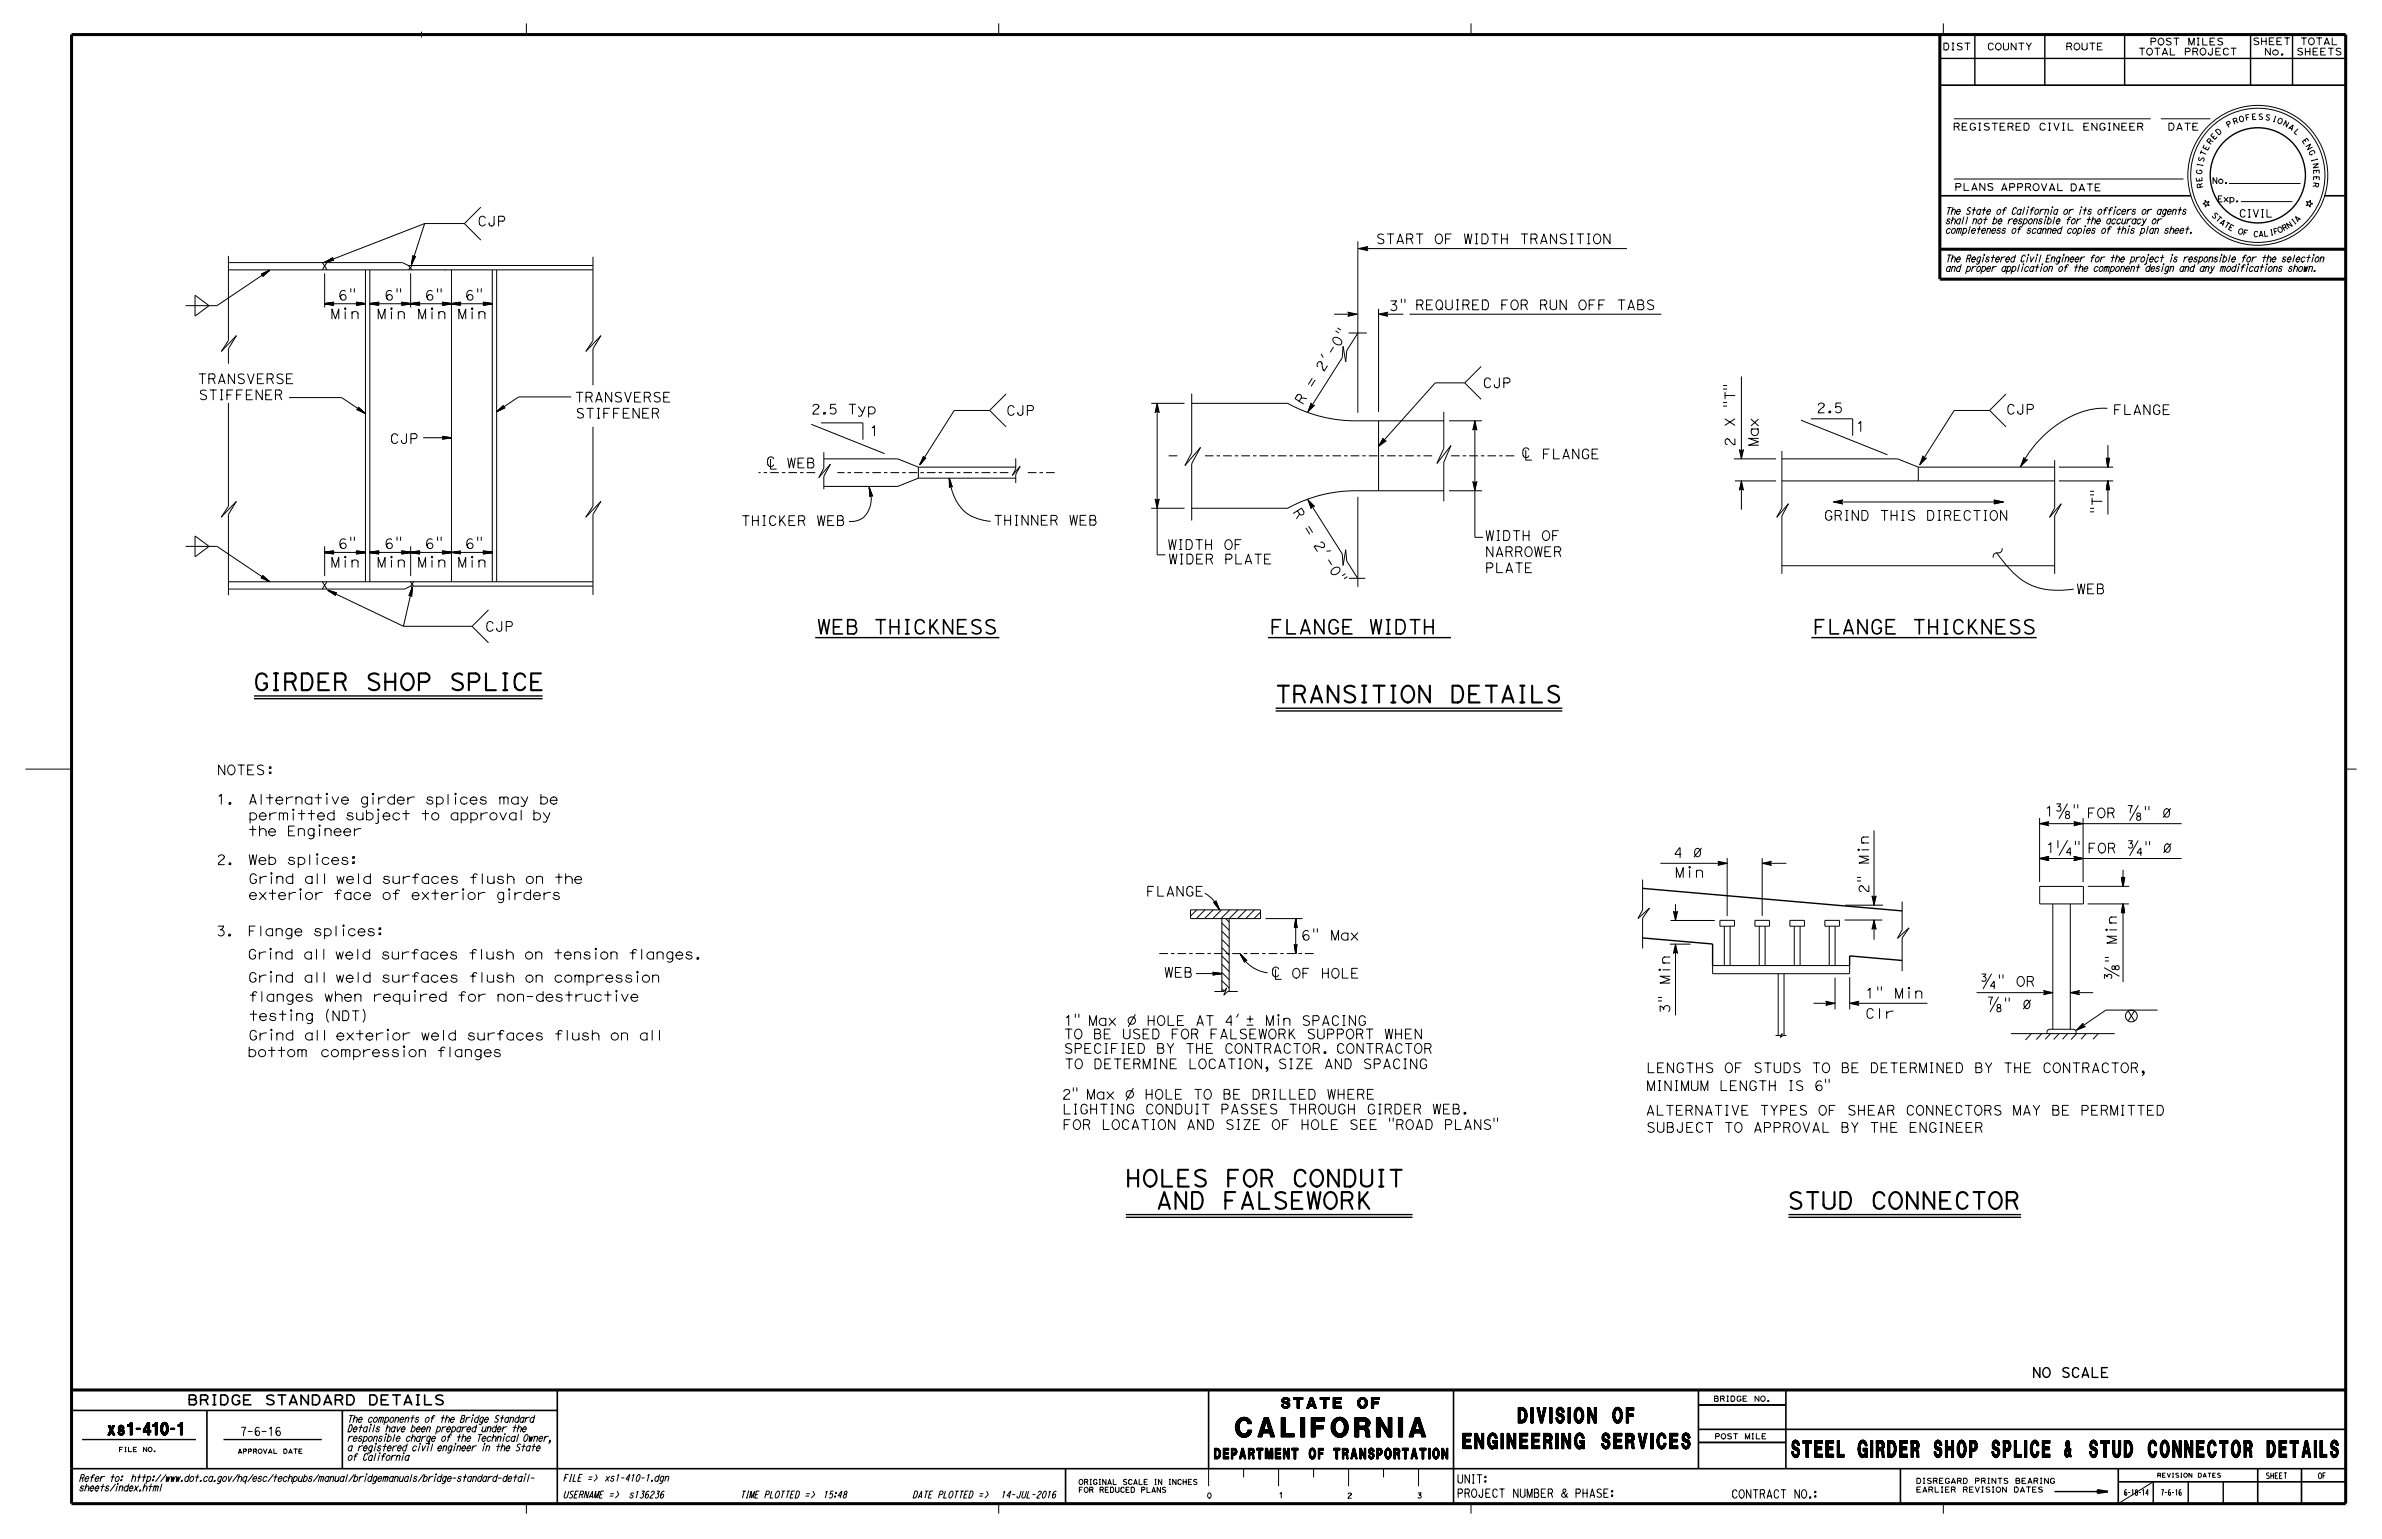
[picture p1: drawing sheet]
<svg xmlns="http://www.w3.org/2000/svg" width="432mm" height="279mm" viewBox="0 0 432 279" stroke-linecap="round" stroke-linejoin="round" font-family="sans-serif">
<defs><g id="words">
<text font-size="3.6" x="361.9" y="103" transform="rotate(-45 361.9 103)">~</text>
<text font-size="3.5" x="223.9" y="260.5">CALIFORNIA</text>
<g font-size="3">
<text x="45.9" y="125.1">GIRDER SHOP SPLICE</text>
<text x="231.1" y="127.4">TRANSITION DETAILS</text>
<text x="203.9" y="215.1">HOLES FOR CONDUIT</text>
<text x="207.7" y="219.2">AND FALSEWORK</text>
<text x="324" y="219.2">STUD CONNECTOR</text>
<text x="324.8" y="264.2">STEEL GIRDER SHOP SPLICE &amp; STUD CONNECTOR DETAILS</text>
</g>
<g font-size="2.8">
<text x="265.2" y="262.7">ENGINEERING SERVICES</text>
<text x="275.2" y="258">DIVISION OF</text>
</g>
<g font-size="2.6">
<text x="148.1" y="114.9">WEB THICKNESS</text>
<text x="230.2" y="114.9">FLANGE WIDTH</text>
<text x="328.7" y="114.9">FLANGE THICKNESS</text>
</g>
<text font-size="2.2" x="19.5" y="260.2">xs1-410-1</text>
<g font-size="1.9">
<text x="232.3" y="255.3">STATE OF</text>
<text x="220.1" y="264.5">DEPARTMENT OF TRANSPORTATION</text>
</g>
<g font-size="1.8">
<text x="86.5" y="41">CJP</text>
<text x="249.4" y="44.2">START OF WIDTH TRANSITION</text>
<text x="59.9" y="57.8">Min</text>
<text x="60.7" y="54.4">6&quot;</text>
<text x="68.3" y="57.8">Min</text>
<text x="69" y="54.4">6&quot;</text>
<text x="75.7" y="57.8">Min</text>
<text x="76.4" y="54.4">6&quot;</text>
<text x="82.9" y="57.8">Min</text>
<text x="83.7" y="54.4">6&quot;</text>
<text x="251.7" y="56.3">3&quot;</text>
<text x="256.5" y="56.2">REQUIRED FOR RUN OFF TABS</text>
<text x="35.8" y="69.6">TRANSVERSE</text>
<text x="238" y="70.5" transform="rotate(-58 238 70.5)">=</text>
<text x="239.9" y="67.5" transform="rotate(-58 239.9 67.5)">2 ’ - 0 &quot;</text>
<text x="268.8" y="70.3">CJP</text>
<text x="36" y="72.5">STIFFENER</text>
<text x="104.2" y="72.9">TRANSVERSE</text>
<text x="104.3" y="75.8">STIFFENER</text>
<text x="147" y="75.1">2.5 Typ</text>
<text x="182.4" y="75.3">CJP</text>
<text x="236.1" y="73.5" transform="rotate(-58 236.1 73.5)">R</text>
<text x="314.5" y="77.5" transform="rotate(-90 314.5 77.5)">X</text>
<text x="314.5" y="73.9" transform="rotate(-90 314.5 73.9)">&quot;T&quot;</text>
<text x="329.3" y="74.8">2.5</text>
<text x="363.6" y="75.1">CJP</text>
<text x="383" y="75.2">FLANGE</text>
<text x="70.6" y="80.4">CJP</text>
<text x="157.6" y="79">1</text>
<text x="314.5" y="81" transform="rotate(-90 314.5 81)">2</text>
<text x="318.8" y="81" transform="rotate(-90 318.8 81)">Max</text>
<text x="336.4" y="78.2">1</text>
<text x="134.3" y="95.3">THICKER WEB</text>
<text x="180" y="95.2">THINNER WEB</text>
<text x="234.3" y="92.8" transform="rotate(58 234.3 92.8)">R</text>
<text x="236.2" y="95.8" transform="rotate(58 236.2 95.8)">=</text>
<text x="330.6" y="94.3">GRIND THIS DIRECTION</text>
<text x="381" y="93.1" transform="rotate(-90 381 93.1)">&quot;T&quot;</text>
<text x="60.7" y="99.5">6&quot;</text>
<text x="69" y="99.5">6&quot;</text>
<text x="76.4" y="99.5">6&quot;</text>
<text x="83.7" y="99.5">6&quot;</text>
<text x="211.6" y="99.6">WIDTH OF</text>
<text x="238" y="98.8" transform="rotate(58 238 98.8)">2 ’ - 0 &quot;</text>
<text x="269.2" y="100.9">NARROWER</text>
<text x="269.2" y="98">WIDTH OF</text>
<text x="59.9" y="102.8">Min</text>
<text x="68.3" y="102.8">Min</text>
<text x="75.7" y="102.8">Min</text>
<text x="82.9" y="102.8">Min</text>
<text x="211.8" y="102.3">WIDER PLATE</text>
<text x="269.2" y="103.8">PLATE</text>
<text x="376.4" y="107.7">WEB</text>
<text x="87.9" y="114.5">CJP</text>
<text x="39.3" y="140.5">NOTES:</text>
<text x="39.2" y="145.8">1.</text>
<text x="42.4" y="148.7">permitted subject to approval by</text>
<text x="44.6" y="145.8">Alternative girder splices may be</text>
<text x="42.4" y="151.5">the Engineer</text>
<text x="303.3" y="155.5">4 `</text>
<text x="39.2" y="156.8">2.</text>
<text x="41.1" y="160.2">Grind all weld surfaces flush on the</text>
<text x="44.3" y="156.8">Web splices:</text>
<text x="303.6" y="159.1">Min</text>
<text x="338.8" y="156.7" transform="rotate(-90 338.8 156.7)">Min</text>
<text x="41.6" y="163.1">exterior face of exterior girders</text>
<text x="207.8" y="162.5">FLANGE</text>
<text x="338.8" y="162" transform="rotate(-90 338.8 162)">2&quot;</text>
<text x="39.2" y="169.7">3.</text>
<text x="40.9" y="173.9">Grind all weld surfaces flush on tension flanges.</text>
<text x="44.5" y="169.7">Flange splices:</text>
<text x="235.9" y="170.5">6&quot; Max</text>
<text x="383.7" y="171.3" transform="rotate(-90 383.7 171.3)">Min</text>
<text x="40.8" y="178.1">Grind all weld surfaces flush on compression</text>
<text x="211" y="177.2">WEB</text>
<text x="302.7" y="178.5" transform="rotate(-90 302.7 178.5)">Min</text>
<text x="41.1" y="181.6">flanges when required for non-destructive</text>
<text x="41.3" y="185.1">testing (NDT)</text>
<text x="302.7" y="183.8" transform="rotate(-90 302.7 183.8)">3&quot;</text>
<text x="338.1" y="184.6">Clr</text>
<text x="338.1" y="181">1&quot; Min</text>
<text x="385.8" y="185.1">X</text>
<text x="40.9" y="191.6">bottom compression flanges</text>
<text x="41.2" y="188.6">Grind all exterior weld surfaces flush on all</text>
<text x="192.8" y="188.4">TO BE USED FOR FALSEWORK SUPPORT WHEN</text>
<text x="192.8" y="191">SPECIFIED BY THE CONTRACTOR. CONTRACTOR</text>
<text x="192.9" y="193.8">TO DETERMINE LOCATION, SIZE AND SPACING</text>
<text x="298.4" y="194.5">LENGTHS OF STUDS TO BE DETERMINED BY THE CONTRACTOR,</text>
<text x="298.4" y="197.7">MINIMUM LENGTH IS 6&quot;</text>
<text x="192.5" y="202">LIGHTING CONDUIT PASSES THROUGH GIRDER WEB.</text>
<text x="298.3" y="202.2">ALTERNATIVE TYPES OF SHEAR CONNECTORS MAY BE PERMITTED</text>
<text x="192.6" y="204.8">FOR LOCATION AND SIZE OF HOLE SEE &quot;ROAD PLANS&quot;</text>
<text x="298.4" y="205.3">SUBJECT TO APPROVAL BY THE ENGINEER</text>
<text x="368.3" y="249.7">NO SCALE</text>
<text x="33.9" y="254.7">BRIDGE STANDARD DETAILS</text>
</g>
<g font-size="1.5">
<text x="43.5" y="260.3">7-6-16</text>
<text x="264.1" y="268.9">UNIT:</text>
<text x="264.1" y="271.5">PROJECT NUMBER &amp; PHASE:</text>
<text x="313.8" y="271.6">CONTRACT NO.:</text>
</g>
<text font-size="1.4" x="405.9" y="39.4">CIVIL</text>
<g font-size="1.3">
<text x="354" y="23.6">REGISTERED CIVIL ENGINEER</text>
<text x="392.9" y="23.6">DATE</text>
<text x="354.3" y="34.5">PLANS</text>
<text x="362.6" y="34.6">APPROVAL</text>
<text x="375.2" y="34.6">DATE</text>
<text x="352.6" y="40.6">shall not be responsible for the accuracy or</text>
<text x="352.6" y="38.9">The State of California or its officers or agents</text>
<text x="352.6" y="47.5">The Registered Civil Engineer for the project is responsible for the selection</text>
<text x="352.6" y="42.3">completeness of scanned copies of this plan sheet.</text>
<text x="58.5" y="48.9">X</text>
<text x="352.6" y="49.2">and proper application of the component design and any modifications shown.</text>
<text x="58.4" y="106.8">X</text>
<text x="62.9" y="257.9">The components of the Bridge Standard</text>
<text x="62.9" y="263.1">a registered civil engineer in the State</text>
<text x="62.9" y="261.4">responsible charge of the Technical Owner,</text>
<text x="62.9" y="259.6">Details have been prepared under the</text>
<text x="14.3" y="268.6">Refer to:</text>
<text x="22.9" y="268.6">http://www.dot.ca.gov/hq/esc/techpubs/manual/bridgemanuals/bridge-standard-detail-</text>
<text x="62.9" y="264.8">of California</text>
<text x="102" y="268.6">FILE =&gt;</text>
<text x="109.5" y="268.6">xs1-410-1.dgn</text>
<text x="14.3" y="270.4">sheets/index.html</text>
<text x="102" y="271.6">USERNAME =&gt;</text>
<text x="113.9" y="271.6">s136236</text>
<text x="134.1" y="271.6">TIME PLOTTED =&gt;</text>
<text x="149.1" y="271.6">15:48</text>
<text x="165.4" y="271.6">DATE PLOTTED =&gt;</text>
<text x="181.3" y="271.6">14-JUL-2016</text>
</g>
<g font-size="1.2">
<text x="352.1" y="9.1">DIST</text>
<text x="360.2" y="9.1">COUNTY</text>
<text x="374.4" y="9.1">ROUTE</text>
<text x="387.6" y="10">TOTAL PROJECT</text>
<text x="389.7" y="8.2">POST MILES</text>
<text x="408.3" y="8.1">SHEET</text>
<text x="410.4" y="10">No.</text>
<text x="416.3" y="10">SHEETS</text>
<text x="416.9" y="8.1">TOTAL</text>
</g>
<g font-size="1.1">
<text x="401" y="33.3">No.</text>
<text x="401.9" y="36.6">Exp.</text>
<text x="410.7" y="268.1">SHEET</text>
<text x="420.2" y="268.1">OF</text>
<text x="385" y="271.1">6-18-14</text>
<text x="391.7" y="271.1">7-6-16</text>
</g>
<g font-size="1">
<text x="403.9" y="23.2" transform="rotate(-31 403.9 23.2)">P</text>
<text x="405" y="22.6" transform="rotate(-20 405 22.6)">R</text>
<text x="406" y="22.2" transform="rotate(-15 406 22.2)">O</text>
<text x="407.1" y="21.9" transform="rotate(-10 407.1 21.9)">F</text>
<text x="408.2" y="21.7" transform="rotate(-4 408.2 21.7)">E</text>
<text x="409.3" y="21.7" transform="rotate(1 409.3 21.7)">S</text>
<text x="410.5" y="21.7" transform="rotate(12 410.5 21.7)">S</text>
<text x="411.8" y="22" transform="rotate(17 411.8 22)">I</text>
<text x="412.7" y="22.2" transform="rotate(22 412.7 22.2)">O</text>
<text x="413.7" y="22.7" transform="rotate(28 413.7 22.7)">N</text>
<text x="414.7" y="23.2" transform="rotate(33 414.7 23.2)">A</text>
<text x="415.7" y="23.9" transform="rotate(44 415.7 23.9)">L</text>
<text x="399.4" y="29.5" transform="rotate(-74 399.4 29.5)">S</text>
<text x="399.7" y="28.4" transform="rotate(-69 399.7 28.4)">T</text>
<text x="400.2" y="27.4" transform="rotate(-63 400.2 27.4)">E</text>
<text x="400.7" y="26.3" transform="rotate(-53 400.7 26.3)">R</text>
<text x="401.4" y="25.4" transform="rotate(-47 401.4 25.4)">E</text>
<text x="402.1" y="24.6" transform="rotate(-42 402.1 24.6)">D</text>
<text x="417.3" y="25.5" transform="rotate(55 417.3 25.5)">E</text>
<text x="417.9" y="26.4" transform="rotate(60 417.9 26.4)">N</text>
<text x="418.4" y="27.4" transform="rotate(65 418.4 27.4)">G</text>
<text x="419" y="28.8" transform="rotate(76 419 28.8)">I</text>
<text x="419.2" y="29.6" transform="rotate(81 419.2 29.6)">N</text>
<text x="399.1" y="31.7" transform="rotate(-85 399.1 31.7)">G</text>
<text x="399.2" y="32.9" transform="rotate(-96 399.2 32.9)">E</text>
<text x="399.2" y="30.4" transform="rotate(-79 399.2 30.4)">I</text>
<text x="399.4" y="34" transform="rotate(-101 399.4 34)">R</text>
<text x="419.4" y="33" transform="rotate(98 419.4 33)">R</text>
<text x="419.4" y="30.7" transform="rotate(87 419.4 30.7)">E</text>
<text x="419.4" y="31.9" transform="rotate(92 419.4 31.9)">E</text>
<text x="400.8" y="39.1" transform="rotate(46 400.8 39.1)">S</text>
<text x="401.5" y="39.8" transform="rotate(41 401.5 39.8)">T</text>
<text x="402.2" y="40.4" transform="rotate(37 402.2 40.4)">A</text>
<text x="403" y="41" transform="rotate(32 403 41)">T</text>
<text x="403.8" y="41.5" transform="rotate(27 403.8 41.5)">E</text>
<text x="414" y="41.9" transform="rotate(-29 414 41.9)">R</text>
<text x="414.9" y="41.5" transform="rotate(-34 414.9 41.5)">N</text>
<text x="415.9" y="40.8" transform="rotate(-38 415.9 40.8)">I</text>
<text x="416.4" y="40.4" transform="rotate(-43 416.4 40.4)">A</text>
<text x="405.6" y="42.3" transform="rotate(18 405.6 42.3)">O</text>
<text x="406.5" y="42.6" transform="rotate(13 406.5 42.6)">F</text>
<text x="408.4" y="42.9" transform="rotate(4 408.4 42.9)">C</text>
<text x="409.4" y="42.9" transform="rotate(-1 409.4 42.9)">A</text>
<text x="410.4" y="42.9" transform="rotate(-6 410.4 42.9)">L</text>
<text x="411.5" y="42.7" transform="rotate(-10 411.5 42.7)">I</text>
<text x="412.3" y="42.5" transform="rotate(-15 412.3 42.5)">F</text>
<text x="413.1" y="42.3" transform="rotate(-24 413.1 42.3)">O</text>
<text x="310.6" y="254.1">BRIDGE NO.</text>
<text x="310.8" y="260.9">POST MILE</text>
<text x="347.3" y="269">DISREGARD PRINTS BEARING</text>
<text x="347.3" y="270.6">EARLIER REVISION DATES</text>
</g>
<g font-size=".9">
<text x="195.5" y="269.2">ORIGINAL SCALE IN INCHES</text>
<text x="195.5" y="270.6">FOR REDUCED PLANS</text>
<text x="218.7" y="271.6">0</text>
<text x="231.8" y="271.6">1</text>
<text x="244.2" y="271.6">2</text>
<text x="256.9" y="271.6">3</text>
</g>
<g font-size=".8">
<text x="21.5" y="263.2">FILE NO.</text>
<text x="43" y="263.5">APPROVAL DATE</text>
<text x="391" y="267.9">REVISION DATES</text>
</g>
</g></defs>
<g fill="none" stroke="#000" stroke-width=".18">
<path d="M76.4 5.7v1.1M95.4 4.2v2.1M181 4.2v2.1M266.7 4.2v2.1M352.3 4.2v2.1M87.2 37.6l-3 3M354.2 21.5h35.7M354.2 32.5h41.6M367.6 38l-.2 .9M370.8 39.7l-.2 .9M372 38l-.3 .9M377.2 38l-.2 .9"/>
<path d="M383.4 38l-.2 .9M391.7 21.5h9M399.7 36.3l.3 .4 .4-.2-.2 .4 .3 .4-.5-.2-.2 .4v-.4l-.5-.2 .4-.1zM404.1 33.3h12.9M406.2 36.6h9.4M418.1 36.5l.4 .2 .3-.4v.5l.4 .1-.4 .2v.4l-.3-.3-.4 .1 .3-.4zM35.4 53.5l2.5 1.9-2.5 1.9zM41.4 48.9h66.1M41.4 46.4v15.3l-1.3 2 2.8-2.8-1.5 2.3v2.7M41.4 47.6h31.6l1 .5M47.5 49.8h.1M47.6 49.8v.2"/>
<path d="M48.9 49l-1.5 .7M48.9 49l-9.6 6.4h-5.7M48.9 49l-1.3 .8M48.9 49l-1.3 .9M48.9 49l-1.3 1M48.9 49l-1.6 .7 .2 .1M48.9 49l-1.3 1.2v-.2M48.9 49l-1.4 .8M48.9 49l-1.3 1.1M58.9 49.6v6.1M58.9 55.1h7.3M60.3 47l-1.4 .6"/>
<path d="M60.3 47l.1 .1M60.3 46.9l-1.4 .7M60.3 46.8v-.1l-1.4 .9M60.3 46.8l-1.4 .8M60.3 46.8v.2M60.4 47.1l-1.5 .5M60.4 47.1l.2 .1-1.7 .4M60.5 47.2l-1.6 .4M62.6 56.5v1.3M63.6 52.3v.6M64.2 52.3v.6M66.2 48.9v56.6"/>
<path d="M67 55.1h22.2M67 48.9v56.6M71 56.5v1.3M72 52.3v.6M72.6 52.3v.6M74 48.1l.7 .8M74 48.1h33.5M74.4 49.6v6.1M74.7 48.1l-.6 .8M74.9 46.4l-.3 1.6M74.9 46.4l.1 .1M74.9 46.4l-.1-.1-.2 1.7"/>
<path d="M75 46.5l-.4 1.5M75.1 46.5l-.5 1.5M75.2 46.5h.2l-.8 1.5M75.2 46.5l-.6 1.5M75.2 46.5h-.2M75.3 46.5l-.7 1.5M77 40.5l-18.1 7.1M77 40.5h7.2l3 3M77 40.5l-2.4 7.5M78.3 56.5v1.3M79.3 52.3v.6M80 52.3v.6"/>
<path d="M81.8 48.9v56.6M85.6 56.5v1.3M86.6 52.3v.6M87.2 52.3v.6M89.2 48.9v56.6M90 48.9v56.6M107.5 46.6v15.1l-1.3 2 2.7-2.8-1.4 2.3v6.7M241.8 57h4.2M244.4 56.6l1.6 .4-1.6 .3 .2-.3zM244.4 56.7l1.2 .3-1.2 .2M244.5 56.8l.7 .2-.7 .1M244.5 56.9l.4 .1h-.4"/>
<path d="M246.1 43.8v31.1M246.3 45.1l1.6-.4-.2 .4 .2 .3zM246.3 45.1h48.6M247.8 45l-.4 .1 .4 .1M247.8 44.9l-.7 .2 .7 .1M247.9 44.8l-1.2 .3 1.2 .2M249.9 56v18.7M249.9 57l1.7-.4-.3 .4 .3 .3zM249.9 57h4.5M251.4 56.9l-.4 .1 .4 .1M251.4 56.8l-.7 .2 .7 .1M251.5 56.7l-1.2 .3 1.2 .2"/>
<path d="M254 54.2v.6M254.7 54.2v.6M255.5 57h45.7M359.6 46.6l-.2 .9M366.7 48.3l-.2 .9M367.6 46.6l-.2 .9M369.2 46.6l-.2 .9M370.1 48.3l-.2 .9M374 46.6l-.2 .9M377.9 41.4l-.2 .9M385.9 41.4l-.2 .9M389.4 46.6l-.4 1.2-.2 .1"/>
<path d="M392.1 48.3l-.2 .9M393.7 46.6l-.2 .9M402.6 46.6l-.2 .9M405.8 48.3l-.2 .9M407.4 48.3l-.2 .9M410.9 48.3l-.3 .9M419.3 46.6l-.2 .9M41.4 73v18.8l-1.3 2 2.8-2.9-1.5 2.4v14.6M52.4 72.1h9.5l4.3 2.8M64.7 74.2l1.5 .7M64.8 74.2l-.2 .1 1.6 .6M64.8 74.2l1.4 .7"/>
<path d="M64.9 74.2l1.3 .7M64.9 74l1.3 .9M64.9 74.1l1.3 .8M64.9 74.1l-.1 .1M64.9 74v-.2l1.3 1.1M64.9 74v.1M64.9 73.9l1.3 1M76.7 79.4h5.1M80.2 79.2l1.6 .2M80.2 79.2v-.1l1.6 .3M80.2 79.2l.1 .2M80.3 79.3l1.5 .1"/>
<path d="M81.8 79.4h-1.5M81.8 79.4l-1.5 .1M81.8 79.4l-1.6 .3 .1-.3M81.8 79.4l-1.6 .2M91.3 73.6l-1.3 1M91.3 73.7l-1.3 .9M91.3 73.8l.1 .1M91.3 73.8l-1.3 .8M91.3 73.8v-.3l-1.3 1.1M91.4 73.8l-1.4 .8M91.4 73.9h.2l-1.6 .7M91.4 73.9l-1.4 .7"/>
<path d="M91.5 73.9l-1.5 .7M103.5 72h-9.5l-4 2.6M107.5 77.4v14.4l-1.3 2 2.7-2.9-1.4 2.4v14.6M147.1 76.9l13.3 5.4M148.8 76.7h7.6v3M179.4 74.4l3 3M179.4 74.4h-6.4l-6.3 9.9M182.4 71.4l-3 3M208.7 73.1h6M209.6 74.7l.2-.8 .1 .8M209.8 73.1v27.5h1.5M209.8 73.1l.3 1.7-.3-.2-.4 .2z"/>
<path d="M209.8 74.6v-.3l-.1 .3M210 74.7l-.2-1.2-.3 1.2M216 71.4v10.7l-1.2 2.3 2.8-3.3-1.6 3v10.3M216 73.1h17.5M233.4 73.1a25.4 25.4 0 0 0 12.8 3.2h15.5M237.7 73.1l.1 .4h.5l-1.2 1.2zM237.7 73.2l-.4 1.2 .9-.9M237.8 73.3l-.3 .7 .5-.5M237.8 73.4l-.1 .3 .2-.2M243.3 64.8l-6.2 9.9M243.5 62.8l.4 2.8M244.5 60.4h3.3"/>
<path d="M246.2 60.3l-2.1 3.3M249.9 76.3v12.7M250.7 79.5l.1 .4 .5 .1-1.4 .9zM250.7 79.6l-.6 1.1M250.8 79.7l-.4 .7 .6-.5M250.8 79.8l-.2 .3 .3-.2M251.1 79.9l-1 .8M261.7 74.7v6.6l-1.2 2.7 2.5-3.2-1.3 3v7.1M262.7 76.3h5.9M265.5 69.4h-5.3l-10.3 11.5M265.5 69.4l3 3M267.2 77.8l.2-.7 .1 .7"/>
<path d="M267.4 76.3l.3 1.7-.3-.3-.4 .3zM267.4 76.3v21.1h1.4M267.4 77.8v-.4l-.1 .4M267.6 77.9l-.2-1.2-.3 1.2M268.5 66.4l-3 3M312.4 73h.6M312.4 73.6h.6M312.4 69.9h.6M312.4 70.5h.6M315.7 68.3v14.9M326.5 76.2l15.7 6.3M328.3 75.9h7.5v3.1"/>
<path d="M360.7 74.4h-6.5l-6.2 9.9M360.7 74.4l2.9 3M363.6 71.4l-2.9 3M382 74a14.1 14.1 0 0 0-9.2 3.1 20.6 20.6 0 0 0-6.5 7.5M33.6 99.1h5.7l9.6 6.4M35.4 97.2l2.5 1.9-2.5 1.9zM58.9 99.1v5.3M63.6 97.4v.6M64.2 97.4v.6M72 97.4v.6M72.6 97.4v.6M74.4 99.1v5.3"/>
<path d="M79.3 97.4v.6M80 97.4v.6M83.5 100l-1.7 .2M83.5 99.9l-1.7 .3M86.6 97.4v.6M87.2 97.4v.6M139.7 83.3v1.8h1M140.2 83.2a.6 .6 0 0 0-.7-.3 .6 .6 0 0 0-.4 .7 .67 .67 0 0 0 .2 .8 .67 .67 0 0 0 .8 .1l.1-.2M142.8 83.1l.3 1.7 .4-1.7 .3 1.7 .4-1.7M144.7 84h.7M145.7 83.1h-1v1.7h1.1M146.4 83.1h.7a.44 .44 0 0 1 .4 .3 .44 .44 0 0 1-.3 .5 .51 .51 0 0 1 .3 .5 .51 .51 0 0 1-.3 .4h-.8z"/>
<path d="M146.4 83.9h.8M149.3 83.2h13.4l3.8 1.5M149.3 82v2.9l-.9 1.7 2.1-2.4-1.2 2.1v2.4M157.6 88.4l.6 1.6-.1-.1M157.6 88.4l.2 1.6M157.6 88.4l.2 1.5M157.6 88.4l.5 1.6M157.6 88.4l.3 1.5M157.6 88.4l.1 1.6M157.6 88.4l.5 1.5M157.6 88.4l.1 1.7 .1-.1M157.6 88.4a4.7 4.7 0 0 1-1.6 5.7l-1 .4h-1.1"/>
<path d="M157.6 88.4l.4 1.5M157.9 89.9h.2M157.9 89.9l-.1 .1M166.5 84.7v2M166.5 86.7l-3.8 1.5h-13.4M166.5 84.7h17.6M166.5 86.7h17.6M167.4 82.8l-.7 1.5M167.5 82.9l-.8 1.4M167.5 83l-.8 1.3M167.5 83l-.1-.3-.7 1.6M167.5 83h.2"/>
<path d="M167.6 83l-.9 1.3M167.7 83l-1 1.3M167.7 83h.2l-1.2 1.3M167.8 83l-1.1 1.3M172.1 86.7v1.7l.1-.1M172.1 86.7l.2 1.5M172.1 86.7l.4 1.6M172.1 86.7l.3 1.5M172.1 86.7l.6 1.6h-.2M172.1 86.7l.1 1.6M172.1 86.7l.2 1.6M172.1 86.7l.5 1.6"/>
<path d="M172.1 86.7l.1 1.7M172.1 86.7a9.2 9.2 0 0 0 3.6 6.7 9.1 9.1 0 0 0 3.9 1.1M172.3 88.2l.2 .1M172.3 88.2l-.1 .1M184.1 83.1v1.9l-.6 1.2 1.4-1.6-.8 1.4v1.6M208.7 92.2h6M209.4 90.5l.4 .2 .3-.2-.3 1.7zM209.6 90.6l.2 .8 .1-.8M209.8 90.7v.3l-.1-.3M210 90.6l-.2 1.2-.3-1.2M216 92.2h17.5M237.1 90.6l6.2 9.8"/>
<path d="M237.1 90.6l1.2 1.2h-.5l-.1 .4zM237.9 91.8l-.2-.2 .1 .3M238 91.8l-.5-.6 .3 .8M238.2 91.8l-.9-.9 .4 1.2M243.9 99.7l-.4 2.8M246.1 90.1v16.3M261.7 89h-15.5a25.4 25.4 0 0 0-12.7 3.1M262.7 89h5.9M267 87.3l.4 .3 .3-.3-.3 1.7zM267.2 87.4l.2 .8 .1-.7M267.4 87.5v.3l-.1-.3M267.6 87.4l-.2 1.2-.3-1.2"/>
<path d="M276.6 81.7v1.7h1M277.2 81.6a.6 .6 0 0 0-.8-.4 .6 .6 0 0 0-.4 .8 .67 .67 0 0 0 .2 .8 .67 .67 0 0 0 .8 0l.2-.2M279.8 82.3h.7M280.8 81.4h-1v1.8M281.6 81.4v1.8h1.1M283.3 83.2l.6-1.8 .6 1.8M283.5 82.8h.9M286.2 81.4v1.8l-1.1-1.8v1.8M288 81.8a.6 .6 0 0 0-.8-.3 .6 .6 0 0 0-.3 .7 .67 .67 0 0 0 .1 .8 .67 .67 0 0 0 .8 .1l.2-.3v-.3h-.3M288.6 82.3h.7M289.6 81.4h-1v1.8h1.1M314.3 83.2h7.7"/>
<path d="M314.5 87.2h7.5M315.3 81.6l.4 .2 .3-.2-.3 1.6zM315.4 81.6l.3 1.2M315.5 81.7l.2 .7 .1-.7M315.5 88.7l.2-.7 .1 .7M315.7 87.2l.3 1.6-.3-.2-.4 .2zM315.7 87.6l.2 1.2M315.7 87.2v5.2M315.7 87.6l-.3 1.2M315.8 88.7l-.1-.4-.1 .4M315.8 81.7l-.1 .4-.1-.4M315.9 81.6l-.2 1.2"/>
<path d="M323 83.2h21l3.7 1.5M323 81.8v10.3l-.9 1.7 2.1-2.5-1.2 2.2v10.5M323 87.2h49.5M332.4 91h30.7M332.4 91l1.6-.4-.2 .4 .2 .4zM333.9 90.9l-.4 .1 .4 .1M333.9 90.8l-.8 .2 .8 .2M334 90.7l-1.2 .3 1.2 .3M347.7 84.7v2.5M347.7 84.7h24.8M348.6 82.7l.2 .4h.4l-1.2 1.2zM348.6 82.8l-.4 1.2"/>
<path d="M348.7 82.9l-.3 .7 .6-.5M348.7 83l-.1 .3 .3-.2M349.1 83.1l-.9 .9M361.5 90.6l1.6 .4-1.6 .4 .2-.4zM361.5 90.8l1.6 .2M361.5 90.9l1.6 .1M361.5 90.7l1.2 .3-1.2 .3M361.5 90.9l-.1-.1 1.7 .2M361.5 90.9l.1 .1M361.6 91h1.5M361.6 90.8l.8 .2-.8 .2M361.6 90.9l.4 .1-.3 .1"/>
<path d="M363.1 91l-1.5 .1M363.1 91l-1.6 .3 .1-.3M363.1 91l-1.6 .2M363.1 91h-1.5M366.8 83.7l-.5 .9M366.9 83l.2 .4h.4l-1.2 1.2zM366.9 83.1l-.4 1.1 .9-.8M367 83.2l-.3 .7 .6-.5M367 83.3l-.1 .3 .3-.2M372.5 83.4v8.7l-1 1.7 2.2-2.5-1.2 2.2v10.5M373.2 84.7h9.9M373.2 87.2h9.9"/>
<path d="M378.9 92.2h.7M378.9 92.8h.7M378.9 89.1h.7M378.9 89.7h.7M382.1 80.7v4M382.1 87.2v6.1M41.4 105.5h66.1M47.4 104.7l1.5 .7M47.5 104.7l1.4 .7M47.6 104.6l1.3 .8M47.6 104.6l-.3 .2 1.6 .6M47.6 104.6v-.3l1.3 1.1"/>
<path d="M47.6 104.5l1.3 .9M47.6 104.4l1.3 1M58.9 100.2h7.3M59.4 107l1.4 .7M59.4 107l1.5 .6M59.4 107l1.7 .5-.3 .2M59.4 107l1.4 .8M59.4 107l1.6 .5M59.4 107l13.7 6.6M59.4 107l1.4 .9M59.4 107l1.4 1v-.2M60.8 107.7v.1"/>
<path d="M62.6 101.6v1.2M67 100.2h22.2M71 101.6v1.2M73.1 113.6h12.5M74.4 105.5l.6 .8M74.4 106.3l-1 .5h-32M74.4 106.3h33.1M74.7 106.5l-.2 1.5M74.7 106.5l-.6 1.5 .3-.1M74.7 106.5l-1.6 7.1M74.7 106.5l-.3 1.4M74.7 106.5l-.1 1.7-.2-.3"/>
<path d="M74.7 106.5l-.4 1.5M74.7 106.5l-.1 1.6M74.7 106.5l-.2 1.6M74.7 106.5l-.5 1.5M75 105.5l-.6 .8M78.3 101.6v1.2M81.8 100.2l1.7 .2-.1-.1M81.8 100.2l1.7 .2M81.8 100.2l1.6 .1M81.8 100.2h1.6M81.8 100.2l1.6-.2v.3M83.4 100.1l-1.6 .1"/>
<path d="M85.6 113.6l3 2.9M85.6 101.6v1.2M88.6 110.6l-3 3M244.1 101.7l2 3.2M244.5 104.9h3M323 102.6h49.5M361.9 100.2a15.9 15.9 0 0 0 6.8 6.1 14 14 0 0 0 7.2 .5M4.6 139.5h8.4M425.2 139.5h2M49.2 158.9v1.3M53.2 147.4v1.3M57.5 155.5v1.3"/>
<path d="M57.9 150.3v1.2M59.3 144.5v1.3M67.6 144.5v1.3M68.6 147.4v1.6a.28 .28 0 0 1-.2 .3 .28 .28 0 0 1-.3-.1M82.6 144.5v1.3M297.8 159.5v5.5l-.9 1.5 2.1-1.9-1.2 1.9v5.5M301 156.5h12.1M306.3 157.8v1.3M311.4 156.2l1.7 .3-1.7 .4 .3-.4zM311.5 156.3l1.2 .2-1.2 .3M311.6 156.4l.7 .1-.7 .2M311.6 156.5h.4l-.4 .1"/>
<path d="M313.1 155.5v10.6M319.4 155.6v10.5M319.4 156.5h4.4M319.4 156.5l1.7-.3-.2 .3 .2 .4zM320.9 156.5h-.3l.3 .1M321 156.4l-.8 .1 .8 .2M321 156.3l-1.2 .2 1.2 .3M336.7 159.1h.6M336.7 159.7h.6M337.5 154.1h1.3M339.7 150.6v13.5M369.7 148.3v11.6"/>
<path d="M369.7 155.7h25.8M369.7 155.7l1.7-.4-.2 .4 .2 .3zM369.7 149.3h25.8M369.7 149.3l1.7-.3-.2 .3 .2 .4zM371.1 146.5l.4-.3v1.8M371.2 155.6l-.3 .1h.3M371.2 149.3h-.3l.3 .1M371.3 155.5l-.8 .2 .8 .1M371.3 149.2l-.8 .1 .8 .2M371.3 155.4l-1.2 .3 1.2 .2M371.3 149.1l-1.2 .2 1.2 .3M371.3 153.2l.5-.4v1.8"/>
<path d="M372.8 145.8h.7l-.1 .2-.3 .2a.43 .43 0 0 1 .5 .6 .43 .43 0 0 1-.8 .1M373.1 152.4v1.3M374.7 147.7a.38 .38 0 0 0-.2 .6 .38 .38 0 0 0 .6 0 .38 .38 0 0 0-.2-.6l-.4-.1 .1-.5 .5 .1v.4l-.2 .1M374.8 145.8l-1.5 2.6M374.8 152.4l-1.5 2.7M375.4 154.6h-.8l.6-.9 .1 1.4M376 155.3l1.6 .4-1.6 .3 .2-.3zM376 149l1.6 .3-1.6 .4 .2-.4zM376 145.9v.6M376 155.4l1.2 .3-1.2 .2M376 149.1l1.2 .2-1.2 .3M376.1 155.5l.8 .2-.8 .1"/>
<path d="M376.1 149.2l.8 .1-.8 .2M376.1 155.6l.4 .1h-.4M376.1 149.3h.4l-.4 .1M376.2 152.5v.6M376.7 145.9v.6M376.9 152.5v.6M377.6 148.3v11.6M378.6 147.4h.7M378.7 153.8h.7M379.6 146.5h-1v1.8M379.7 152.9h-1v1.8M380.5 146.7a.73 .73 0 0 1 .9 .1 .73 .73 0 0 1 .2 .9 .68 .68 0 0 1-.9 .6 .68 .68 0 0 1-.4-.9z"/>
<path d="M380.6 153.1a.73 .73 0 0 1 .9 .1 .73 .73 0 0 1 .2 .9 .68 .68 0 0 1-.9 .5 .68 .68 0 0 1-.4-.9zM382.1 147.4h.7l.4 .9M382.2 153.8h.8l.3 .9M382.8 147.4a.44 .44 0 0 0 .4-.4 .44 .44 0 0 0-.4-.5h-.7v1.8M383 153.8a.44 .44 0 0 0 .3-.5 .44 .44 0 0 0-.3-.4h-.8v1.8M384.9 157.7v3M385.8 146.1h.7a1.7 1.7 0 0 0-.3 1.3M385.9 152.4h.6l-.1 .3-.3 .2a.43 .43 0 0 1 .5 .6 .43 .43 0 0 1-.7 .1M387.6 152.4l-1.5 2.7M387.6 146.1l-1.5 2.6M387.6 148a.38 .38 0 0 0-.2 .6 .38 .38 0 0 0 .6 0 .38 .38 0 0 0-.2-.6l-.4-.1 .1-.4h.5v.4l-.2 .1M388.2 154.7h-.8l.6-.9 .1 1.3"/>
<path d="M388.9 146.2v.6M389 152.6v.6M389.6 146.2v.6M389.7 152.6v.6M392.4 146.8a.61 .61 0 0 1 .8 .1 .61 .61 0 0 1 .1 .7 .55 .55 0 0 1-.7 .6 .55 .55 0 0 1-.4-.8zM392.6 153.2a.61 .61 0 0 1 .7 0 .61 .61 0 0 1 .1 .8 .55 .55 0 0 1-.7 .5 .55 .55 0 0 1-.4-.7zM393.4 146.6l-1.3 1.6M393.6 153l-1.4 1.6M49.1 172.6v1.3M49.1 176.8v1.3M54.5 161.8v1.3M62.3 168.4v1.3"/>
<path d="M84 161.8v1.3M92.3 161.8v1.3M108 172.6v1.3M115.6 176.8v1.3M215.8 165h12.7v1.6h-12.7zM216.8 176.5h4.7M216.9 165l-1.1 1.1M218.4 162l.9 .6 .8 .8 .9 1.5M218.4 165l-1.5 1.6M219.9 176.3l1.6 .2M219.9 176.4l-.1-.1 1.7 .2M219.9 176.4l1.6 .1"/>
<path d="M219.9 176.4l.1 .1M219.9 165l-1.6 1.6M219.9 176.5h1.6M220 163.6l1 1.3M220.1 163.6h-.2l1.1 1.3M220.1 163.6l.9 1.3M220.1 163.6h.2M220.1 179.8h1.7l.6-.7-.6 1.3 .7-.6h1.9M220.2 163.6l.8 1.3M220.3 163.6l.1-.3 .6 1.6M220.3 163.6l.7 1.3M220.3 163.5l.7 1.4"/>
<path d="M220.3 163.4l.7 1.5M220.4 163.4l.6 1.5M221.4 165l-1.6 1.6M221.5 177.8l1.3 1.3M221.5 176.3l1.3 1.3M221.5 174.8l1.3 1.3M221.5 173.3l1.3 1.4M221.5 171.8l1.3 1.4M221.5 170.3l1.3 1.4M221.5 168.8l1.3 1.4M221.5 167.4l1.3 1.3M221.5 179.3l.4 .4"/>
<path d="M221.5 166.6v13.2M221.5 176.5h-1.5M221.5 176.5l-1.7 .3 .2-.3M221.5 176.5l-1.6 .3M221.5 176.5l-1.5 .1M221.5 176.5l-1.6 .2M222.2 166.6l.6 .6M222.9 165l-1.6 1.6M224.4 165l-1.6 1.6v13.2M224.8 173a6.7 6.7 0 0 0 5 3.4M224.8 173l1.1 1.2M224.8 173l.8 1.5 .1-.2"/>
<path d="M224.8 173l1 1.2M224.8 173l.8 1.4M224.8 173l.9 1.2M224.8 173l1.3 1.2h-.2M224.8 173l.9 1.3M224.8 173l1.2 1.2M225.7 174.2v.1M225.9 174.2h-.2M225.9 165l-1.6 1.6M227.4 165l-1.6 1.6M228.5 165.4l-1.2 1.2M229.4 166.6h6.7"/>
<path d="M231.2 175.8v1.8h1.1M231.8 175.7a.6 .6 0 0 0-.8-.3 .6 .6 0 0 0-.3 .7 .67 .67 0 0 0 .1 .8 .67 .67 0 0 0 .8 .1l.2-.2M234.6 175.7a.73 .73 0 0 1 .9 .1 .73 .73 0 0 1 .1 .9 .68 .68 0 0 1-.8 .6 .68 .68 0 0 1-.5-.9zM234.7 171.3l.2 1.6M234.7 171.3l-.1-.1 .3 1.7M234.7 171.3l.2 .1M234.8 171.4l.1 1.5M234.9 171.4v1.5M234.9 166.6v1.5M234.9 166.6l.1 1.5M234.9 166.6v6.3M234.9 166.6l-.3 1.6 .2-.1"/>
<path d="M234.9 166.6l.3 1.6-.3-.1M234.9 166.6l-.1 1.5M234.9 166.6l.2 1.6M234.9 166.6l-.2 1.6M234.9 168.1h-.1M235 171.3l.1-.1-.2 1.7M235 171.3l-.1 .1M235 171.3l-.1 1.6M235.1 171.3l-.2 1.6M236.2 176.5h.7M237.2 175.6h-1v1.7M238.2 168.4v.6"/>
<path d="M238.8 168.4v.6M239.7 176.5h1.1M239.7 175.6v1.7M240.8 175.6v1.7M241.7 175.7a.73 .73 0 0 1 .9 .1 .73 .73 0 0 1 .1 .9 .68 .68 0 0 1-.8 .6 .68 .68 0 0 1-.5-.9zM243.3 175.6v1.7h1.1M245 176.5h.8M246.1 175.6h-1.1v1.7h1.1M301.4 175.8h1.3M302.7 171.2h3.7M302.8 166.9h8M303.4 165.2l.3 .3 .4-.3-.4 1.7z"/>
<path d="M303.6 172.7l.1-.8 .2 .8M303.6 165.4l.1 .7 .2-.7M303.7 163.9v3M303.7 171.2v12.9M303.7 171.2l.4 1.6-.4-.2-.3 .2zM303.8 172.7l-.1-.4v.4M303.8 165.4l-.1 .4v-.4M304 172.8l-.3-1.2-.2 1.2M304 165.3l-.3 1.2-.2-1.2M310.5 175.1h24.8v1.5h-24.8zM311.8 166.9h2.6v1h-2.6zM312.6 167.9v7.2"/>
<path d="M313.6 167.9v7.2M318.1 166.9h2.7v1h-2.7zM318.9 167.9v7.2M320 167.9v7.2M322.3 176.6v11.2M323.4 176.6v11.2M324.5 166.9h2.6v1h-2.6zM325.3 167.9v7.2M326.3 167.9v7.2M330.8 166.9h2.6v1h-2.6zM331.6 167.9v7.2M332.6 177.3v5.7"/>
<path d="M332.7 167.9v7.2M334.4 166.8h6.8M334.5 164.1h6.8M335.3 177.2v5.8M339.4 162.5l.3 .2 .4-.2-.4 1.6zM339.5 162.6l.2 .8 .2-.8M339.5 168.3l.2-.7 .2 .8M339.7 166.8v3.6M339.7 166.8l.4 1.7-.4-.2-.3 .2zM339.8 168.3l-.1-.3-.1 .3M339.8 162.6l-.1 .4-.1-.3M340 168.4l-.3-1.2-.3 1.2"/>
<path d="M340 162.5l-.3 1.2-.2-1.2M340.4 178.9v.6M341 178.9v.6M344.8 163.5v5.1l-.8 1.5 2.1-1.9-1.3 1.9v6M346.1 179.7v1.3M358.3 180h13.8M359.3 176.6h.7l-.1 .3-.4 .2a.43 .43 0 0 1 .5 .6 .43 .43 0 0 1-.7 .1M361 176.6l-1.5 2.7M361.6 178.8h-.8l.6-.8 .1 1.3M362.4 176.7v.7M363.1 176.7v.7M365.9 177.2a.73 .73 0 0 1 .9 .1 .73 .73 0 0 1 .1 .9 .68 .68 0 0 1-.8 .6 .68 .68 0 0 1-.5-.9z"/>
<path d="M367.5 177.9h.7l.4 .9M368.2 177.9a.44 .44 0 0 0 .4-.4 .44 .44 0 0 0-.4-.4h-.7v1.7M369.7 160.7h8v3.2h-8zM370.5 179.6l1.6 .4-1.6 .4 .2-.4zM370.5 179.7l1.2 .3-1.2 .3M370.6 179.8l.8 .2-.8 .2M370.6 179.9l.4 .1-.4 .1M372.1 163.9v22.7M375.3 163.9v22.7M375.3 180h4.1M375.3 180l1.6-.4-.2 .4 .2 .4zM376.8 179.9l-.4 .1 .4 .1"/>
<path d="M376.8 179.8l-.7 .2 .7 .2M376.9 179.7l-1.2 .3 1.2 .3M378.4 163.9h7.5M378.5 160.7h7.5M381.5 177.4v-.7l.3 .1 .2 .3a.43 .43 0 0 1 .5-.4 .43 .43 0 0 1 .2 .7M381.5 175.5l2.7 1.5M381.6 173.6h.6M381.6 174.2h.6M382.4 168.6h1.3M383.4 175.4l-.1-.2-.2-.1-.2 .1-.1 .3 .1 .2h.5a.41 .41 0 0 1 .1-.6 .41 .41 0 0 1 .6 .1 .41 .41 0 0 1-.1 .6h-.4l-.2-.3M384.9 163.9v14.2M49.2 187.3v1.3"/>
<path d="M52.8 183.8v1.3M59.5 183a2.21 2.21 0 0 0 0 2.3M65.8 183a2.21 2.21 0 0 1 0 2.3M70.3 187.3v1.3M73.3 190.3v1.3M75.2 180.3v1.3M111.7 180.3v1.3M192.9 197.9a.49 .49 0 0 1 .6-.4 .49 .49 0 0 1 .2 .8l-.6 .5-.2 .5h1M193.3 184.5l.4-.3v1.7M194.6 197.2v.6M194.9 183.9v.6M195.2 197.2v.6"/>
<path d="M195.6 183.9v.6M197.1 199.3v-1.8l.7 1.8 .6-1.8v1.8M197.5 185.9v-1.7l.6 1.7 .6-1.7v1.7M200.1 198.2a.7 .7 0 0 0-1-.1 .7 .7 0 0 0 0 1 .7 .7 0 0 0 1 0M200.1 198v1.3M200.5 184.8a.7 .7 0 0 0-1 0 .7 .7 0 0 0 0 1 .7 .7 0 0 0 1 0M200.5 184.6v1.3M200.7 198l1.2 1.3M201.1 184.6l1.1 1.3M201.9 198l-1.2 1.3M202.2 184.6l-1.2 1.3M205.4 197.3l-1.2 2.2"/>
<path d="M205.8 184l-1.3 2.1M207.8 197.5v1.8M207.8 198.4h1M208.1 184.2v1.7M208.1 185.1h1.1M208.8 197.5v1.8M209.2 184.2v1.7M209.7 197.7a.73 .73 0 0 1 .9 .1 .73 .73 0 0 1 .2 .9 .68 .68 0 0 1-.9 .6 .68 .68 0 0 1-.4-.9zM210.1 184.3a.73 .73 0 0 1 .9 .1 .73 .73 0 0 1 .1 .9 .68 .68 0 0 1-.8 .6 .68 .68 0 0 1-.5-.9zM211.4 197.5v1.8h1M211.8 184.2v1.7h1M213.1 198.4h.7"/>
<path d="M213.5 185.1h.7M214.1 197.5h-1v1.8h1.1M214.5 184.2h-1v1.7h1.1M216.6 197.5h1.2M217 185.9l.6-1.7 .5 1.7M217.1 185.5h.9M217.2 197.5v1.8M218.5 197.7a.73 .73 0 0 1 .9 .1 .73 .73 0 0 1 .2 .9 .68 .68 0 0 1-.9 .6 .68 .68 0 0 1-.4-.9zM218.7 184.2h1.2M219.3 184.2v1.7M221.9 197.5h.6a.44 .44 0 0 1 .4 .4 .44 .44 0 0 1-.2 .4 .51 .51 0 0 1 .3 .5 .51 .51 0 0 1-.4 .5h-.7zM221.9 198.3h.8"/>
<path d="M223.3 185.4h-1l.8-1.2h.1v1.7M223.6 198.4h.8M224.5 183.9l-.3 .6M224.7 197.5h-1.1v1.8h1.2M226 185.9h1.1M226.1 184.8h1.1M226.6 184.2v1.1M227.2 197.5h.6a1 1 0 0 1-.1 1.8h-.5zM228.9 198.4h.7l.4 .9M229.6 185.9v-1.7l.6 1.7 .6-1.7v1.7M229.6 198.4a.44 .44 0 0 0 .4-.4 .44 .44 0 0 0-.4-.5h-.7v1.8M230.8 199.3h.4"/>
<path d="M230.8 197.5h.4M231 197.5v1.8M231.7 184.7v1.2M232.1 197.5v1.8h1M232.7 185a.6 .6 0 0 1 .6-.4 .6 .6 0 0 1 .5 .4v.9M232.7 184.6v1.3M233.8 197.5v1.8h1.1M235.5 198.4h.8M236.6 197.5h-1.1v1.8h1.1M237.3 197.5h.6a1 1 0 0 1-.1 1.8h-.5zM237.3 184.3a.58 .58 0 0 0-.6-.1 .58 .58 0 0 0-.4 .5l.5 .3a.47 .47 0 0 1 .6 .3 .47 .47 0 0 1-.3 .6h-.4l-.4-.2M238 185.1h.7a.45 .45 0 0 0 .4-.5 .45 .45 0 0 0-.4-.4h-.7v1.7"/>
<path d="M239.8 185.9l.5-1.7 .6 1.7M239.9 185.5h.9M240.7 197.5l.3 1.8 .4-1.8 .3 1.8 .4-1.8M242.6 198.4h1M242.6 197.5v1.8M242.6 184.5a.6 .6 0 0 0-.7-.3 .6 .6 0 0 0-.4 .8 .67 .67 0 0 0 .2 .7 .67 .67 0 0 0 .8 .1l.1-.2M243.4 184.2h.4M243.4 185.9h.4M243.6 184.2v1.7M243.6 197.5v1.8M244.4 198.4h.7M245.4 197.5h-1v1.8h1.1"/>
<path d="M245.7 184.2v1.7l-1.1-1.7v1.7M246.1 198.4h.7l.4 .9M246.8 198.4a.44 .44 0 0 0 .4-.4 .44 .44 0 0 0-.4-.5h-.7v1.8M247.5 184.5a.6 .6 0 0 0-.8-.3 .6 .6 0 0 0-.3 .8 .67 .67 0 0 0 .1 .7 .67 .67 0 0 0 .8 .2l.2-.3v-.4h-.3M247.9 198.4h.7M248.9 197.5h-1v1.8h1.1M300.6 180.8h.6M300.6 181.5h.6M321.9 187.8h.8l.4-.4-.4 .7 .5-.3h.6M328.8 181.9h3.8M330.9 195.7v.6M331 181.6l1.6 .3-1.6 .4 .2-.4z"/>
<path d="M331.1 181.6l1.2 .3-1.2 .3M331.1 181.7l.8 .2-.8 .2M331.2 181.8l.3 .1-.3 .1M331.6 195.7v.6M335.3 181.9h14.1M335.3 181.9l1.7-.3-.3 .3 .3 .4zM336.8 181.8l-.4 .1 .4 .1M336.8 181.7l-.7 .2 .7 .2M336.9 181.6l-1.2 .3 1.2 .3M360.5 180.8h.7a1.7 1.7 0 0 0-.4 1.3M362.3 180.8l-1.5 2.7M362.3 182.7a.38 .38 0 0 0-.3 .6 .38 .38 0 0 0 .7 0 .38 .38 0 0 0-.3-.6l-.3-.1v-.4h.5v.4l-.2 .1"/>
<path d="M363.6 180.9v.6M364.2 180.9v.6M364.5 187.4h18.8M367.1 181.5a.61 .61 0 0 1 .8 .1 .61 .61 0 0 1 0 .7 .55 .55 0 0 1-.6 .6 .55 .55 0 0 1-.4-.8zM368.1 181.3l-1.3 1.6M368.2 187.4l-1 1.2M370.1 187.4l-1 1.1M371.7 187.4l-.9 1M373.3 187.4l-1 1.1M374.8 187.4l-.9 1M376.4 187.1l-.3-.4-.3-.1h-4.2a.6 .6 0 0 0-.5 .8M376.4 187.1v.3"/>
<path d="M376.4 187.4l-1 1.1M377.6 185.5v.5l.4 .1-1.6 .7zM377.6 185.7l-.9 .9 1.2-.5M377.6 185.8l-.5 .5 .7-.2M377.6 185.9l-.2 .2 .3-.1M378.2 187.4l-1 1M380.4 187.4l-1 1M391.1 183.1h-9.3l-5.4 3.7M251.9 202.7v.6M252.6 202.7v.6M270.8 202.7v.6M271.5 202.7v.6"/>
<path d="M67.1 258.7l-.2 .9M85.7 257l-.3 .9M21.3 269.4l-.3 1M22 268.3h.1v.2h-.2zM22.1 267.6h.2l-.1 .2h-.1zM66.4 267.7l-.3 .9M68.1 262.2l-.3 .9M68.7 263.9l-.2 .9M69.9 260.4l-.3 1M73.1 263.9l-.2 .9M76.1 262.2l-.3 .9M77.7 262.2l-.3 .9"/>
<path d="M78.9 267.7l-.2 .9M82.5 262.2l-.3 .9M87.7 262.2l-.2 .9M91.4 260.4l-.2 1M95.2 267.7l-.3 .9M95.4 272.6v1.9M181 272.6v1.9M219.1 266.3v3.2M225.4 266.3v1.6M231.8 266.3v3.2M238.1 266.3v1.6M244.5 266.3v3.2"/>
<path d="M250.8 266.3v1.6M257.1 266.3v3.2M266.7 272.6v1.9M352.3 272.6v1.9M379.3 270.4h2.8M390.3 268.7l-6.3 3.9"/>
<circle cx="367.7" cy="37.6" r=".08"/>
<circle cx="370.9" cy="39.3" r=".08"/>
<circle cx="372.1" cy="37.6" r=".08"/>
<circle cx="377.3" cy="37.6" r=".08"/>
<circle cx="383.5" cy="37.6" r=".08"/>
<circle cx="409.3" cy="31.8" r="12.7"/>
<circle cx="409.3" cy="31.8" r="12.2"/>
<circle cx="62.6" cy="56" r=".13"/>
<circle cx="71" cy="56" r=".13"/>
<circle cx="78.3" cy="56" r=".13"/>
<circle cx="85.6" cy="56" r=".13"/>
<circle cx="359.7" cy="46.2" r=".08"/>
<circle cx="366.8" cy="47.9" r=".08"/>
<circle cx="367.7" cy="46.2" r=".08"/>
<circle cx="369.3" cy="46.2" r=".08"/>
<circle cx="370.2" cy="47.9" r=".08"/>
<circle cx="374.1" cy="46.2" r=".08"/>
<circle cx="378" cy="41" r=".08"/>
<circle cx="386" cy="41" r=".08"/>
<circle cx="389.5" cy="46.2" r=".08"/>
<circle cx="392.2" cy="47.9" r=".08"/>
<circle cx="393.8" cy="46.2" r=".08"/>
<circle cx="402.7" cy="46.2" r=".08"/>
<circle cx="405.9" cy="47.9" r=".08"/>
<circle cx="407.5" cy="47.9" r=".08"/>
<circle cx="411" cy="47.9" r=".08"/>
<circle cx="419.4" cy="46.2" r=".08"/>
<circle cx="62.6" cy="101" r=".13"/>
<circle cx="71" cy="101" r=".13"/>
<circle cx="78.3" cy="101" r=".13"/>
<circle cx="85.6" cy="101" r=".13"/>
<circle cx="49.2" cy="158.4" r=".13"/>
<circle cx="53.2" cy="146.8" r=".13"/>
<circle cx="57.5" cy="154.9" r=".13"/>
<circle cx="57.9" cy="149.7" r=".13"/>
<circle cx="59.3" cy="144" r=".13"/>
<circle cx="67.6" cy="144" r=".13"/>
<circle cx="68.6" cy="146.8" r=".12"/>
<circle cx="82.6" cy="144" r=".13"/>
<circle cx="306.3" cy="157.2" r=".13"/>
<circle cx="336.9" cy="154.1" r=".13"/>
<circle cx="49" cy="172.1" r=".13"/>
<circle cx="49.1" cy="176.3" r=".13"/>
<circle cx="54.5" cy="161.3" r=".13"/>
<circle cx="62.3" cy="167.8" r=".13"/>
<circle cx="75.2" cy="179.7" r=".13"/>
<circle cx="83.9" cy="161.3" r=".13"/>
<circle cx="92.3" cy="161.3" r=".13"/>
<circle cx="108" cy="172.1" r=".13"/>
<circle cx="111.7" cy="179.7" r=".13"/>
<circle cx="115.5" cy="176.3" r=".13"/>
<circle cx="300.9" cy="175.9" r=".13"/>
<circle cx="346" cy="179.2" r=".13"/>
<circle cx="381.9" cy="168.6" r=".13"/>
<circle cx="49.2" cy="186.7" r=".13"/>
<circle cx="52.8" cy="183.2" r=".13"/>
<circle cx="70.3" cy="186.7" r=".13"/>
<circle cx="73.2" cy="189.8" r=".13"/>
<circle cx="204.8" cy="198.4" r=".67"/>
<circle cx="205.2" cy="185.1" r=".67"/>
<circle cx="231.7" cy="184.1" r=".13"/>
<circle cx="386.4" cy="184.2" r="1.07"/>
<circle cx="67.2" cy="258.3" r=".08"/>
<circle cx="85.8" cy="256.6" r=".08"/>
<circle cx="21.4" cy="269.1" r=".08"/>
<circle cx="66.5" cy="267.3" r=".08"/>
<circle cx="68.2" cy="261.8" r=".08"/>
<circle cx="68.9" cy="263.5" r=".08"/>
<circle cx="70" cy="260" r=".08"/>
<circle cx="73.2" cy="263.5" r=".08"/>
<circle cx="76.2" cy="261.8" r=".08"/>
<circle cx="77.8" cy="261.8" r=".08"/>
<circle cx="79" cy="267.3" r=".08"/>
<circle cx="82.6" cy="261.8" r=".08"/>
<circle cx="87.8" cy="261.8" r=".08"/>
<circle cx="91.5" cy="260" r=".08"/>
<circle cx="95.3" cy="267.3" r=".08"/>
</g>
<path d="M147.8 85.7h-10.3M182.8 85.7h-31M191.2 85.7h-4.9M211.9 82.6h2M218.4 82.6h41.6M263 82.6h11.6M210.1 172.9h28.3" fill="none" stroke="#000" stroke-width=".18" stroke-dasharray="1.6 .6 .6 .6" stroke-linecap="butt"/>
<g fill="none" stroke="#000" stroke-width=".25">
<path d="M351.6 10.6h73.6M358 6.3v9.1M370.7 6.3v9.1M385.1 6.3v9.1M408 6.3v9.1M415.6 6.3v9.1M58.9 55.1l1.6 .2M58.9 55.1l1.5 .1M58.9 55.1h1.5M58.9 55.1l1.5-.2v.2M58.9 55.1l1.6 .3-.1-.2M60.4 55.1v.1"/>
<path d="M60.4 55l-1.5 .1M60.5 54.9l-1.6 .2M60.5 54.8l-1.6 .3M64.6 54.8l1.6 .3M64.6 54.9l1.6 .2M64.7 55l1.5 .1M64.7 55.1v-.2l1.5 .2M64.7 55.1h1.5M64.7 55.1v.1M66.2 55.1h-1.5M66.2 55.1l-1.5 .1M66.2 55.1l-1.6 .3 .1-.2"/>
<path d="M66.2 55.1l-1.6 .2M67 55.1l1.7 .2M67 55.1l1.6-.2-.1 .2M67 55.1l1.7 .3-.1-.2M67 55.1l1.6 .1M67 55.1h1.6M67 55.1h1.5M68.5 55.1l.1 .1M68.6 55l-1.6 .1M68.7 54.9l-1.7 .2M68.7 54.8l-1.7 .3M72.8 54.8l3.3 .6-.1-.2"/>
<path d="M72.8 54.9l3.3 .4M72.9 55l3.1 .1M72.9 55.1h3M72.9 55.1v.1M72.9 55.1v-.2l3.1 .3M74.4 55.1l-1.6 .2M74.4 55.1l-1.5 .1M74.4 55.1l1.6-.2-.1 .2M75.9 55.1l.1 .1M76 55l-3.1 .1M76.1 54.9l-1.7 .2M76.1 54.8l-3.3 .6 .1-.2"/>
<path d="M80.2 54.8l3.3 .6-.1-.2M80.2 54.9l3.3 .4M80.3 55l3.1 .1M80.3 55.1h3M80.3 55.1v.1M80.3 55.1v-.2l3.1 .3M81.8 55.1l-1.6 .2M81.8 55.1l-1.5 .1M81.8 55.1l1.6-.2-.1 .2M83.3 55.1l.1 .1M83.4 55l-3.1 .1M83.5 54.9l-1.7 .2"/>
<path d="M83.5 54.8l-3.3 .6 .1-.2M87.6 54.8l1.6 .3M87.6 54.9l1.6 .2M87.7 55l1.5 .1M87.7 55.1h1.5M87.7 55.1v.1M87.7 55.1v-.2l1.5 .2M89.2 55.1h-1.5M89.2 55.1l-1.6 .3 .1-.2M89.2 55.1l-1.6 .2M89.2 55.1l-1.5 .1M60.5 100l-1.6 .2"/>
<path d="M60.5 99.9l-1.6 .3M64.6 99.9l1.6 .3M64.6 100l1.6 .2M68.7 100l-1.7 .2M68.7 99.9l-1.7 .3M72.8 99.9l1.6 .3M72.8 100l3.3 .4M76.1 100l-1.7 .2M76.1 99.9l-3.3 .5 .1-.1M80.2 99.9l1.6 .3M80.2 100l1.6 .2M87.6 99.9l1.6 .3"/>
<path d="M87.6 100l1.6 .2M381.9 83.1l.2 1.6M382 83.1l.1 .1M382 83.1l-.2-.1 .3 1.7M382 83.1l.1 1.6M382 83.2l.1 1.5M382.1 87.2l.1 1.6M382.1 83.2v1.5M382.1 87.2v1.5M382.1 87.2l.3 1.7-.2-.1M382.1 87.2l-.1 1.6M382.1 88.7l.1 .1"/>
<path d="M382.1 87.2l-.1 1.5M382.1 87.2l.2 1.6M382.1 88.7l-.1 .1M382.1 87.2l-.3 1.7 .2-.1M382.1 87.2l-.2 1.6M382.1 87.2l.1 1.5M382.2 83.2l-.1 1.5M382.2 83.1l.2-.1-.3 1.7M382.2 83.1l-.1 .1M382.2 83.1l-.1 1.6M382.3 83.1l-.2 1.6M58.9 100.2l1.6 .2"/>
<path d="M58.9 100.2l1.5 .1M58.9 100.2h1.5M58.9 100.2l1.6 .2-.1-.1M60.4 100.2v.1M60.4 100.2v-.2l-1.5 .2M60.4 100.1l-1.5 .1M64.7 100.1l1.5 .1M64.7 100.2h1.5M64.7 100.2v.1M66.2 100.2h-1.5M66.2 100.2l-1.5 .1M66.2 100.2l-1.6 .2 .1-.1"/>
<path d="M66.2 100.2l-1.5-.2v.2M66.2 100.2l-1.6 .2M67 100.2l1.7 .2M67 100.2l1.7 .2-.1-.1M67 100.2l1.6 .1M67 100.2h1.6M67 100.2h1.5M68.5 100.2l.1 .1M68.5 100.2l.1-.2-1.6 .2M68.6 100.1l-1.6 .1M72.9 100.1l3.1 .1M72.9 100.2h3"/>
<path d="M72.9 100.2v.1M72.9 100.2v-.2l3.1 .3M74.4 100.2h-1.5M74.4 100.2l-1.6 .2M74.4 100.2l1.7 .2-.1-.1M74.4 100.2l-1.5 .1M75.9 100.2l.1 .1M75.9 100.2l.1-.2-1.6 .2M76 100.1l-1.6 .1M80.3 100.1l1.5 .1M80.3 100.2h1.5M80.3 100.2v.1"/>
<path d="M81.8 100.2h-1.5M81.8 100.2l-1.6 .2 .1-.1M81.8 100.2l-1.5-.2v.2M81.8 100.2l-1.6 .2M81.8 100.2l-1.5 .1M87.7 100.1l1.5 .1M87.7 100.2h1.5M87.7 100.2v.1M89.2 100.2h-1.5M89.2 100.2l-1.6 .2 .1-.1M89.2 100.2l-1.5-.2v.2M89.2 100.2l-1.6 .2"/>
<path d="M89.2 100.2l-1.5 .1M147.8 115.6h33.4M229.9 115.6h33.1M328.4 115.6h40.8M46 126.2h52.4M46 126.7h52.4M231.2 128.4h52M231.2 128.9h52M384.6 159.1l.3 1.6M384.7 159.1l.2 .1M384.7 159.1l-.1-.1 .3 1.7M384.7 159.1l.2 1.6"/>
<path d="M384.8 159.2l.1 1.5M384.9 159.2v1.5M385 159.1l-.1 1.6M385 159.1l.1-.1-.2 1.7M385 159.1l-.1 .1M385.1 159.1l-.2 1.6M297.8 161.1l47 4.1M297.8 170.1l12.7 1.1v3.9M344.8 174.1l-9.5-.8v1.8M384.9 163.9v1.5M384.9 163.9l.2 1.7-.1-.1M384.9 163.9l-.2 1.6"/>
<path d="M384.9 165.4l.1 .1M384.9 163.9l-.1 1.5M384.9 163.9l.2 1.6M384.9 163.9l-.3 1.6M384.9 165.4l-.2 .1M384.9 163.9l-.3 1.7 .1-.1M384.9 163.9l.1 1.6M204.1 220.2h52M204.1 220.7h52M324.2 220.2h42.2M324.2 220.7h42.2M14.9 261h20.6"/>
<path d="M40.5 261h17.8M307.9 261.5h15.8M372.4 270.4h8.9M390.3 268.7v3.9M396.7 268.7v3.9M403 268.7v3.9"/>
<circle cx="409.3" cy="31.8" r="8.6"/>
</g>
<g fill="#000">
<path d="M251.5 57.3l.1 .1z" fill-rule="evenodd"/>
<path d="M237.6 73l.1 .2z" fill-rule="evenodd"/>
<path d="M251.2 79.9l.1 .1z" fill-rule="evenodd"/>
<path d="M209.3 90.4l.2 .2z" fill-rule="evenodd"/>
<path d="M237.6 92.1l.1 .2z" fill-rule="evenodd"/>
<path d="M249.8 80.9l.1 .1z" fill-rule="evenodd"/>
<path d="M315.3 88.8l.1 .1z" fill-rule="evenodd"/>
<path d="M315.6 83.1l.1 .2z" fill-rule="evenodd"/>
<path d="M315.6 87.1l.1 .2z" fill-rule="evenodd"/>
<path d="M332.3 91l.1 .1z" fill-rule="evenodd"/>
<path d="M334 91.3l.1 .1z" fill-rule="evenodd"/>
<path d="M334 90.6l.1 .1z" fill-rule="evenodd"/>
<path d="M347.9 84.2l.2 .1z" fill-rule="evenodd"/>
<path d="M313 156.5l.2 .1z" fill-rule="evenodd"/>
<path d="M321 156.8l.2 .2z" fill-rule="evenodd"/>
<path d="M321 156.1l.2 .1z" fill-rule="evenodd"/>
<path d="M303.3 165.2l.1 .1z" fill-rule="evenodd"/>
<path d="M303.3 172.8l.1 .1z" fill-rule="evenodd"/>
<path d="M339.3 168.4l.1 .1z" fill-rule="evenodd"/>
<path d="M330.9 181.5l.2 .1z" fill-rule="evenodd"/>
<path d="M330.9 182.2l.2 .1z" fill-rule="evenodd"/>
<path d="M336.9 182.2l.1 .1z" fill-rule="evenodd"/>
<path d="M336.9 181.5l.1 .1z" fill-rule="evenodd"/>
<circle cx="244.4" cy="57.3" r=".08"/>
<circle cx="244.4" cy="56.6" r=".08"/>
<circle cx="246" cy="57" r=".08"/>
<circle cx="246.3" cy="45.1" r=".08"/>
<circle cx="247.9" cy="45.4" r=".08"/>
<circle cx="247.9" cy="44.7" r=".08"/>
<circle cx="249.9" cy="57" r=".08"/>
<circle cx="209.4" cy="74.8" r=".08"/>
<circle cx="209.8" cy="73.1" r=".08"/>
<circle cx="210.1" cy="74.8" r=".08"/>
<circle cx="237.1" cy="74.7" r=".08"/>
<circle cx="238.3" cy="73.5" r=".08"/>
<circle cx="250.7" cy="79.5" r=".08"/>
<circle cx="267" cy="78" r=".08"/>
<circle cx="267.4" cy="76.3" r=".08"/>
<circle cx="267.7" cy="78" r=".08"/>
<circle cx="209.8" cy="92.2" r=".08"/>
<circle cx="210.1" cy="90.5" r=".08"/>
<circle cx="237.1" cy="90.6" r=".08"/>
<circle cx="238.3" cy="91.8" r=".08"/>
<circle cx="267" cy="87.3" r=".08"/>
<circle cx="267.4" cy="89" r=".08"/>
<circle cx="267.7" cy="87.3" r=".08"/>
<circle cx="315.3" cy="81.6" r=".08"/>
<circle cx="316" cy="88.8" r=".08"/>
<circle cx="316" cy="81.6" r=".08"/>
<circle cx="348.6" cy="82.7" r=".08"/>
<circle cx="349.2" cy="83.1" r=".08"/>
<circle cx="361.5" cy="91.4" r=".04"/>
<circle cx="361.5" cy="90.6" r=".04"/>
<circle cx="363.1" cy="91" r=".04"/>
<circle cx="366.3" cy="84.6" r=".08"/>
<circle cx="366.9" cy="83" r=".08"/>
<circle cx="367.5" cy="83.4" r=".08"/>
<circle cx="311.4" cy="156.2" r=".08"/>
<circle cx="311.4" cy="156.9" r=".08"/>
<circle cx="319.4" cy="156.5" r=".08"/>
<circle cx="369.7" cy="155.7" r=".08"/>
<circle cx="369.7" cy="149.3" r=".08"/>
<circle cx="371.4" cy="155.3" r=".08"/>
<circle cx="371.4" cy="149" r=".08"/>
<circle cx="371.4" cy="149.7" r=".08"/>
<circle cx="371.4" cy="156" r=".08"/>
<circle cx="376" cy="149" r=".08"/>
<circle cx="376" cy="156" r=".08"/>
<circle cx="376" cy="155.3" r=".08"/>
<circle cx="376" cy="149.7" r=".08"/>
<circle cx="377.6" cy="155.7" r=".08"/>
<circle cx="377.6" cy="149.3" r=".08"/>
<circle cx="303.7" cy="166.9" r=".08"/>
<circle cx="303.7" cy="171.2" r=".08"/>
<circle cx="304.1" cy="172.8" r=".08"/>
<circle cx="304.1" cy="165.2" r=".08"/>
<circle cx="339.4" cy="162.5" r=".08"/>
<circle cx="339.7" cy="166.8" r=".08"/>
<circle cx="339.7" cy="164.1" r=".08"/>
<circle cx="340.1" cy="168.5" r=".08"/>
<circle cx="340.1" cy="162.5" r=".08"/>
<circle cx="370.5" cy="179.6" r=".08"/>
<circle cx="372.1" cy="180" r=".08"/>
<circle cx="375.3" cy="180" r=".08"/>
<circle cx="376.9" cy="179.6" r=".08"/>
<circle cx="332.6" cy="181.9" r=".08"/>
<circle cx="335.3" cy="181.9" r=".08"/>
<circle cx="370.5" cy="180.3" r=".08"/>
<circle cx="376.4" cy="186.8" r=".08"/>
<circle cx="376.9" cy="180.4" r=".08"/>
<circle cx="377.6" cy="185.5" r=".08"/>
<circle cx="378" cy="186.1" r=".08"/>
</g>
<g fill="none" stroke="#000" stroke-width=".3">
<path d="M351.6 15.4h73.6M351.6 35.5h45.6M421.4 35.5h3.8M13 255.7h88M37.5 255.7v10.6M62.1 255.7v10.6M101 252v20.6M219.1 252v14.3M263.5 252v20.6M307.9 252v14.3M307.9 254.7h15.8M307.9 259.2h117.3"/>
<path d="M323.7 252v14.3M13 266.3h412.2M193.2 266.3v6.3M307.9 261.5h15.8M344.5 266.3v6.3M380.2 270.4h1.9M380.2 270.1l1.9 .3-1.9 .4zM380.5 270.3l.7 .1-.7 .2zM384 266.3v6.3M384 268.7h41.2M409.3 266.3v6.3M417.2 266.3v6.3"/>
</g>
<path d="M13 6.3h412.2v266.3h-412.2zM351.6 6.3v44.3h73.6M351.6 45.2h73.6M13 252h412.2" fill="none" stroke="#000" stroke-width=".55"/>
<use href="#words"/>
</svg>
